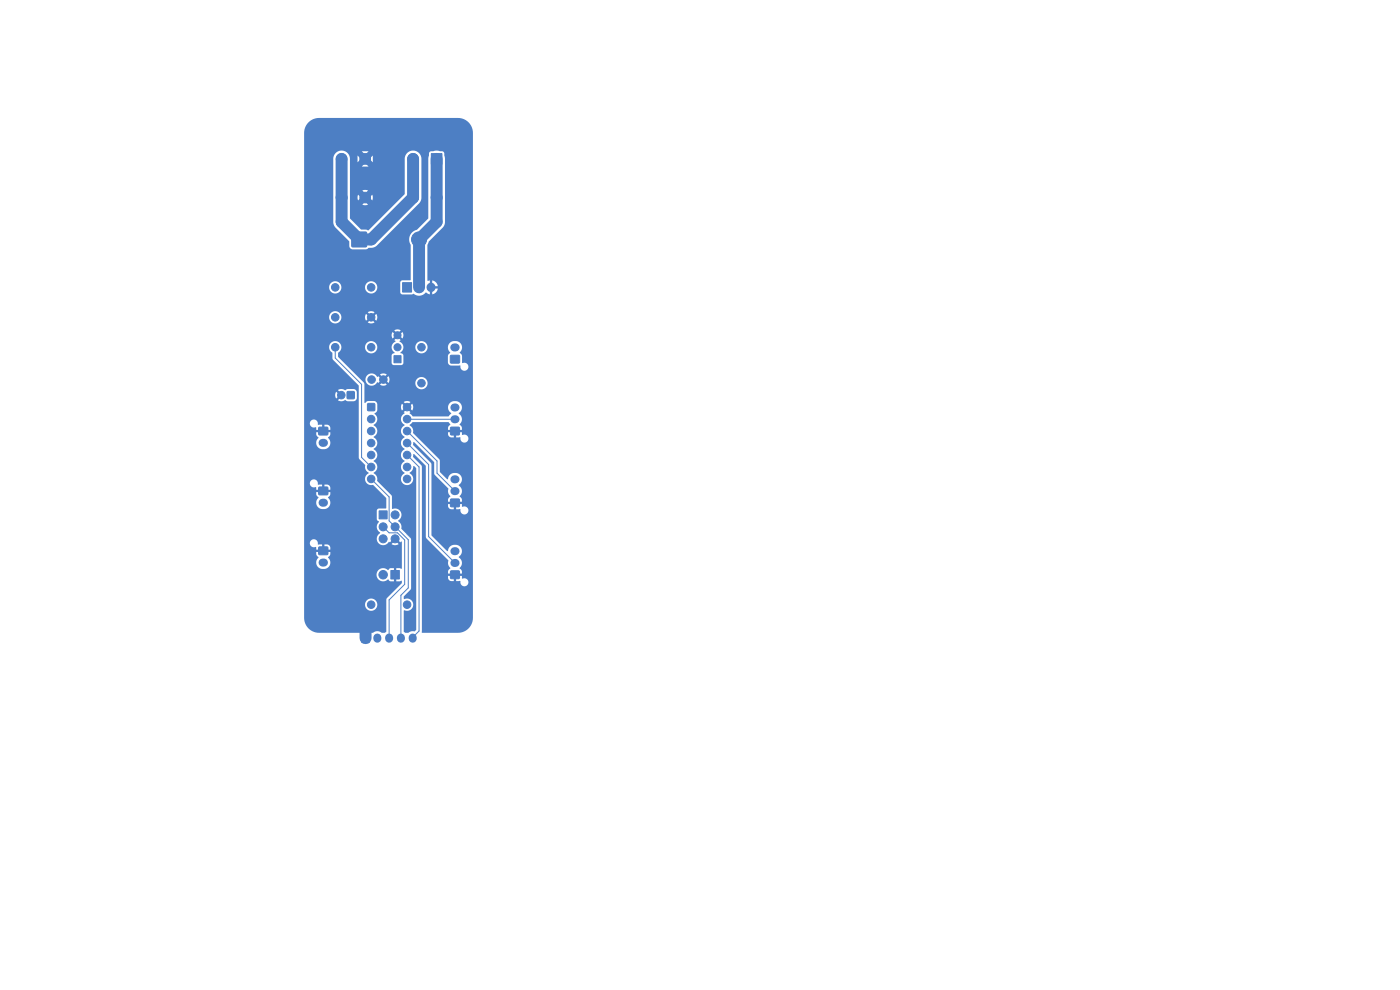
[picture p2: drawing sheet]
<svg xmlns="http://www.w3.org/2000/svg" width="297mm" height="210mm" viewBox="0 0 297 210" stroke-linecap="round" stroke-linejoin="round" font-family="sans-serif">
<g fill="#4d7fc4" stroke="#4d7fc4" stroke-width=".21">
<path d="M74.7 49.3h3v3h-3z"/>
<path d="M73.7 83.1h1.4v1.4h-1.4z"/>
<path d="M95.6 121.1h1.8v1.6h-1.8z"/>
<path d="M67.7 90.7h1.8v1.5h-1.8z"/>
<path d="M78 85.6h1.5v1.5h-1.5z"/>
<path d="M76.3 32.6h2.3v2.2h-2.3z"/>
<path d="M76.8 134.5h1.5v1.8h-1.5z"/>
<path d="M91.5 32.6h2.3v2.2h-2.3z"/>
<path d="M82.9 121h1.8v1.8h-1.8z"/>
<path d="M95.6 75.4h1.8v1.6h-1.8z"/>
<path d="M80.4 108.4h1.7v1.7h-1.7z"/>
<path d="M85.4 60h1.9v2h-1.9z"/>
<path d="M95.6 105.9h1.8v1.6h-1.8z"/>
<path d="M95.6 90.7h1.8v1.5h-1.8z"/>
<path d="M67.7 116.1h1.8v1.5h-1.8z"/>
<path d="M83.6 75.5h1.5v1.5h-1.5z"/>
<path d="M67.7 103.4h1.8v1.5h-1.8z"/>
<circle cx="88.9" cy="50.8" r="1.6"/>
<circle cx="71.1" cy="61" r=".8"/>
<circle cx="78.7" cy="61" r=".8"/>
<circle cx="72.4" cy="83.8" r=".8"/>
<circle cx="78.8" cy="80.5" r=".8"/>
<circle cx="81.3" cy="80.5" r=".8"/>
<circle cx="78.7" cy="88.9" r=".8"/>
<circle cx="78.7" cy="91.4" r=".8"/>
<circle cx="78.7" cy="94" r=".8"/>
<circle cx="78.7" cy="96.5" r=".8"/>
<circle cx="78.7" cy="99.1" r=".8"/>
<circle cx="78.7" cy="101.6" r=".8"/>
<circle cx="86.4" cy="101.6" r=".8"/>
<circle cx="86.4" cy="99.1" r=".8"/>
<circle cx="86.4" cy="96.5" r=".8"/>
<circle cx="86.4" cy="94" r=".8"/>
<circle cx="86.4" cy="91.4" r=".8"/>
<circle cx="86.4" cy="88.9" r=".8"/>
<circle cx="86.4" cy="86.4" r=".8"/>
<circle cx="86.4" cy="128.3" r=".8"/>
<circle cx="78.7" cy="128.3" r=".8"/>
<circle cx="77.5" cy="41.9" r="1.12"/>
<circle cx="72.5" cy="33.7" r="1.13"/>
<circle cx="72.5" cy="41.9" r="1.12"/>
<circle cx="78.7" cy="67.3" r=".8"/>
<circle cx="71.1" cy="67.3" r=".8"/>
<circle cx="92.6" cy="41.9" r="1.12"/>
<circle cx="87.6" cy="33.7" r="1.13"/>
<circle cx="87.6" cy="41.9" r="1.12"/>
<circle cx="81.3" cy="121.9" r=".9"/>
<circle cx="83.8" cy="109.2" r=".85"/>
<circle cx="81.3" cy="111.8" r=".85"/>
<circle cx="83.8" cy="111.8" r=".85"/>
<circle cx="81.3" cy="114.3" r=".85"/>
<circle cx="83.8" cy="114.3" r=".85"/>
<circle cx="71.1" cy="73.7" r=".8"/>
<circle cx="78.7" cy="73.7" r=".8"/>
<circle cx="89.4" cy="73.7" r=".8"/>
<circle cx="89.4" cy="81.3" r=".8"/>
<circle cx="84.3" cy="73.7" r=".75"/>
<circle cx="84.3" cy="71.1" r=".75"/>
</g>
<g fill="none" stroke="#4d7fc4" stroke-width="1.7">
<path d="M96.4 73.7h.3M68.4 93.9h.3M96.4 88.9h.2M96.4 86.4h.2M68.4 119.3h.3M68.4 106.6h.3M96.4 119.4h.2M96.4 116.9h.2M96.4 104.2h.2M96.4 101.7h.2M80 135.2v.3M82.5 135.2v.3"/>
<path d="M85.1 135.2v.3M87.5 135.2v.3"/>
</g>
<path d="M88.9 60.9v.1M91.4 60.9v.1" fill="none" stroke="#4d7fc4" stroke-width="1.9"/>
<path d="M71.1 73.7v2.2l5.6 5.6v15.5l2 2.1M86.4 96.5l2.5 2.6v34.8l-1.4 1.5M86.4 94l4.5 4.6v15.2l5.6 5.6M86.4 91.4l6.3 6.4v2.6l3.8 3.8M86.4 88.9h10.1M78.7 101.6l3.8 3.8v5.1l4.1 4v10.2l-1.5 1.6v9.1M81.3 111.8l1.2 1.2h1.8l1.6 1.6v9.4l-3.4 3.3v8.1" fill="none" stroke="#4d7fc4" stroke-width=".21"/>
<path d="M72.5 33.7v13.4l3.7 3.7h2.5l8.9-8.9v-8.2M92.6 33.7v13.4l-3.7 3.7v10.2M77.5 133.3v2.1" fill="none" stroke="#4d7fc4" stroke-width="2.5"/>
<path d="M65.4 26l.9-.7 1.4-.3h29.5a3.2 3.2 0 0 1 3.1 3.2v102.9a3.2 3.2 0 0 1-3.1 3.1h-7.7v-35.2l-.1-.3-1.7-1.7v-.7l2.6 2.5 .1 15.3 4.7 4.7v.9l.4 .8-.4 .5-.1 .7h1.1v.5h-1.1a.91 .91 0 0 0 .3 .9 .91 .91 0 0 0 1 .2v-1h.5v1h.9a.89 .89 0 0 0 .8 1.1 .89 .89 0 0 0 .9-1.2 .89 .89 0 0 0-1.4-.5v-.5h-1.1v-.5h1.1l-.1-.7-.4-.4a1.57 1.57 0 0 0-.2-2.5 1.42 1.42 0 0 0 .6-1.8 1.42 1.42 0 0 0-1.8-.7 1.63 1.63 0 0 0-1.1 1.3l-3.5-3.3v-15.1l-.1-.3-3.7-3.8v-.6l4.4 4.2 .1 2.6 2.9 3v.2a1.67 1.67 0 0 0 .4 1.5l-.4 .5-.1 .6h1.1v.5h-1.1l.2 .8 .4 .3h.7v-.9h.5v.9h.9a.89 .89 0 0 0 .8 1.1 .89 .89 0 0 0 .9-1.1 .89 .89 0 0 0-1.4-.5v-.6h-1.1v-.5h1.1l-.1-.6-.4-.5a1.57 1.57 0 0 0-.2-2.4 1.42 1.42 0 0 0 .6-1.8 1.42 1.42 0 0 0-1.8-.7 1.63 1.63 0 0 0-1.1 1.3l-1.7-1.6v-2.4l-.1-.3-5.6-5.6a1.47 1.47 0 0 0-.7-1.6l.7-.7h7.5l.4 .5-.4 .5-.1 .7h1.1v.5h-1.1l.2 .8 .4 .3h.7v-1h.5v1h.9a.89 .89 0 0 0 .8 1.1 .89 .89 0 0 0 .9-1.2 .89 .89 0 0 0-1.4-.5v-.5h-1.1v-.5h1.1l-.1-.7-.4-.4a1.57 1.57 0 0 0-.2-2.4 1.43 1.43 0 0 0 .2-2.2 1.43 1.43 0 0 0-2.1 .1 1.43 1.43 0 0 0 .3 2.1l-.6 .6h-7.5l-.7-.6 .2-.3-.7-.6 .4-.4 .6 .7a1.29 1.29 0 0 0 0-1.5l-.6 .7-.4-.3 .6-.8a1.29 1.29 0 0 0-1.4 .1l.7 .7-.3 .3-.8-.6a1.29 1.29 0 0 0 .1 1.4l.7-.7 .3 .4-.7 .6 .2 .3a1.39 1.39 0 0 0 0 2.5 1.42 1.42 0 0 0-.7 1.2 1.42 1.42 0 0 0 .7 1.3 1.42 1.42 0 0 0-.7 1.3 1.42 1.42 0 0 0 .7 1.3 1.42 1.42 0 0 0-.7 1.2 1.42 1.42 0 0 0 .7 1.3 1.42 1.42 0 0 0-.7 1.3 1.42 1.42 0 0 0 .7 1.2 1.34 1.34 0 0 0-.5 2.1 1.34 1.34 0 0 0 2.1 0 1.34 1.34 0 0 0-.5-2.1l.2-.2a1.64 1.64 0 0 0 .6-1.2l.6 .5v34.2l-.4 .3h-.7l-.6 .3h-.6l-.3-.2v-4.5a1.34 1.34 0 0 0 2-1.3 1.34 1.34 0 0 0-2-1.1v-.6l1.5-1.7v-10.4l-2.1-2.3a2.06 2.06 0 0 0-.6-1.7 1.4 1.4 0 0 0 .5-1.8 1.4 1.4 0 0 0-1.8-.7l-.1-2.7-3.1-3.2a1.62 1.62 0 0 0-.7-1.7 1.43 1.43 0 0 0 0-2.5 1.42 1.42 0 0 0 .7-1.3 1.42 1.42 0 0 0-.7-1.3 1.42 1.42 0 0 0 .7-1.2 1.42 1.42 0 0 0-.7-1.3 1.42 1.42 0 0 0 .7-1.3 1.42 1.42 0 0 0-.7-1.2 1.44 1.44 0 0 0 .1-2.5l.6-.6v-1.3l-.1-.5-.5-.2h-1.3l-.6 .4-.2-.1v-3.9l-.9-1.1h1.1a1.35 1.35 0 0 0 1 1.4 1.35 1.35 0 0 0 1.6-.7l.2 .1 .6-.6 .4 .3-.7 .7a1.29 1.29 0 0 0 1.5 0l-.7-.7 .3-.3 .7 .6h5.7a1.3 1.3 0 0 0 1.8 1.3 1.3 1.3 0 0 0 .4-2.2 1.3 1.3 0 0 0-2.2 .7v.2h-5.6a1.29 1.29 0 0 0-.1-1.4l-.7 .7-.3-.4 .6-.7a1.29 1.29 0 0 0-1.4 0l.7 .7-.4 .4-.6-.7-.3 .1a1.31 1.31 0 0 0-1.4-.7 1.31 1.31 0 0 0-1.1 1.2h-1.1l-4.6-4.7v-.9a1.3 1.3 0 0 0 .6-1.2h5v.2a1.3 1.3 0 0 0 1.4 1.2 1.3 1.3 0 0 0 1.2-1.4h3.1l.2 .7 .4 .5-.5 .3-.1 .3v1.7l.4 .3h1.7l.3-.2 .1-1.9-.3-.3-.3-.1v-.2a1.25 1.25 0 0 0 .6-1.1h2.5v.2a1.3 1.3 0 0 0 1.4 1.2 1.3 1.3 0 0 0 1.2-1.4h4.3l.1 .6 .4 .6-.5 .6v1.5l.2 .4 .4 .2h2.1a.89 .89 0 0 0 .8 1.1 .89 .89 0 0 0 .9-1.1 .89 .89 0 0 0-1.3-.5l-.1-1.6-.5-.6a1.38 1.38 0 0 0 .5-1.5 1.38 1.38 0 0 0-1.2-1 1.44 1.44 0 0 0-1.8 1.3h-4.3a1.3 1.3 0 0 0-1.3-1.2 1.3 1.3 0 0 0-1.3 1.2h-2.5l-.3-.8-.5-.3 .2-.3-.6-.7 .3-.3 .7 .6a1.24 1.24 0 0 0 0-1.4l-.7 .7-.3-.4 .6-.6a1.24 1.24 0 0 0-1.4 0l.7 .6-.4 .4-.6-.6a1.24 1.24 0 0 0 0 1.3l.6-.6 .4 .3-.7 .7 .3 .3-.5 .3-.3 .8h-3.1a1.3 1.3 0 0 0-1.3-1.2 1.3 1.3 0 0 0-1.3 1.2h-5v-.2a1.33 1.33 0 0 0-2.1-.7 1.33 1.33 0 0 0 .2 2.2l.1 1.4 5.5 5.5v15.3l1.3 1.5a1.62 1.62 0 0 0 .8 1.7 1.37 1.37 0 0 0-.7 1.8 1.37 1.37 0 0 0 1.7 .8l2.7 2.8v2.1l-1.6 .1-.4 .4v1.9l.5 .5a1.49 1.49 0 0 0 .2 2.3 1.4 1.4 0 0 0-.3 2.3 1.4 1.4 0 0 0 2.3-.4l.1 .2 .6-.7 .4 .4-.6 .7a1.34 1.34 0 0 0 1.5-.1l-.7-.6 .4-.4 .6 .7 .2-.2 .2 .1-.1 5.6-1.1-.1v1h-.5v-1h-.8l-.5 .4a1.44 1.44 0 0 0-2 0 1.44 1.44 0 0 0 0 2.1 1.44 1.44 0 0 0 2.1-.1l.4 .4h.8v-1h.5v1l1.1-.1 .1 .5-3.3 3.3-.1 7.1-.3 .1h-.6l-1.1-.3-.8 .3h-11.4a3.2 3.2 0 0 1-3.2-3.1v-2.9h12.9a1.3 1.3 0 0 0 1.8 1.3 1.3 1.3 0 0 0 .4-2.2 1.3 1.3 0 0 0-2.1 .7l-.1 .2h-12.9v-13h1.2a.93 .93 0 0 0 1.3 .8l.1 .6h1v.5h-1v.7l.5 .4a1.44 1.44 0 0 0-.5 1.5 1.44 1.44 0 0 0 1.2 1 1.4 1.4 0 0 0 1.6-.7 1.4 1.4 0 0 0-.3-1.7l.4-.5 .1-.7h-1.1v-.5h1.1a.83 .83 0 0 0-.7-1.1h-.6v.9h-.5v-.9h-.8a.93 .93 0 0 0-.6-1 .93 .93 0 0 0-1.1 .3l-.1 .4h-1.2v-12.7h1.2v.1a.94 .94 0 0 0 1.3 .7l.1 .6h1v.5h-1v.7l.5 .4a1.44 1.44 0 0 0-.5 1.5 1.44 1.44 0 0 0 1.2 1 1.4 1.4 0 0 0 1.6-.7 1.4 1.4 0 0 0-.3-1.7l.4-.5 .1-.7h-1.1v-.5h1.1a.83 .83 0 0 0-.7-1.1h-.6v.9h-.5v-.9h-.8a.93 .93 0 0 0-.6-1 .93 .93 0 0 0-1.1 .3l-.1 .4h-1.2v-12.7h1.2v.1a.96 .96 0 0 0 1.3 .7l.1 .6h1v.5h-1v.7l.5 .4a1.44 1.44 0 0 0-.5 1.5 1.44 1.44 0 0 0 1.2 1 1.4 1.4 0 0 0 1.6-.7 1.4 1.4 0 0 0-.3-1.7l.4-.5 .1-.7h-1.1v-.5h1.1a.83 .83 0 0 0-.7-1.1h-.6v.9h-.5v-.9h-.8a.92 .92 0 0 0-.6-1 .92 .92 0 0 0-1.1 .5l-.1 .2h-1.2v-6.1h6.6l.2 .8 .7-.6 .4 .3-.7 .7a1.74 1.74 0 0 0 1.6 0l.4 .2h1.4l.4-.3 .2-.3v-1.3l-.2-.4-.4-.3h-1.4a.63 .63 0 0 1-1 .1h-.6l-.4 .1 .7 .7-.4 .4-.7-.7-.2 .6h-6.6v-16.5h5.3a1.3 1.3 0 0 0 1.3 1.4 1.3 1.3 0 0 0 1.3-1.4h5l.3 .8 .6-.6 .4 .3-.6 .7a1.29 1.29 0 0 0 1.4 0l-.7-.7 .3-.3 .8 .6a1.29 1.29 0 0 0-.1-1.4l-.7 .7-.3-.4 .6-.7a1.29 1.29 0 0 0-1.4 0l.7 .7-.4 .4-.6-.7-.3 .6h-5a1.3 1.3 0 0 0-1.3-1.2 1.3 1.3 0 0 0-1.3 1.2h-5.3v-6.3h5.3v.2a1.3 1.3 0 0 0 1.4 1.2 1.3 1.3 0 0 0 1.2-1.4h5v.2a1.3 1.3 0 0 0 2 1 1.3 1.3 0 0 0 .1-2.2h5.4v2.1l.1 .3 .4 .2h2a.48 .48 0 0 1 .7 .1 1.95 1.95 0 0 0 2.3-.6l.8 .4v-.9h.5l.1 .9a1.44 1.44 0 0 0 1.1-1.2h-1v-.5h1v-.1a1.44 1.44 0 0 0-1.2-1.1v1h-.5v-1l-.4 .1-.1-.1v-7.5l.3-.8 3-3 .4-1v-13.6l-.2-1.1-.3-.4-1.6-.1-1 .1-.3 .4-.1 1.1v12.7l-2.5 2.5a2.12 2.12 0 0 0-1.3 3.2v7.4l-1.8 .1-.4 .4h-5.4a1.3 1.3 0 0 0-2.1 1h-5v-.2a1.3 1.3 0 0 0-1.3-1 1.3 1.3 0 0 0-1.3 1.2h-5.3v-13.9h6.2l.1 .6 .3 .6 3 3v1.1l.3 .4 .4 .2h2.8l.6-.3h.4a1.78 1.78 0 0 0 1.5-.6l9.1-9.3 .2-.7v-8.5a1.77 1.77 0 0 0-1.8-1.6 1.77 1.77 0 0 0-1.7 1.7l-.1 7.6-7.7 7.7-.4-.2h-1.1l-2.4-2.4v-2.9l3.1 .1 .8-.1-.6-.6-.6 .6h-2.7v-1.6h1.6l.2 .7 .5-.7h.2a.75 .75 0 0 0 .7 .9 .75 .75 0 0 0 .8-.8l.8 .6 .1-.5-.1-.7-.6 .6-.2-.1a.75 .75 0 0 0-.7-.6 .75 .75 0 0 0-.8 .6h-.2l-.5-.5-.2 .5h-1.6v-1.4h2.7l.6 .6 .6-.6-.5-.1-3.4 .1v-5.1h4l-.7-.7-.8 .7h-2.5v-.9h1.6l.7-.8h.2a.75 .75 0 0 0 .7 .9 .75 .75 0 0 0 .8-.8l.9 .7v-1.4l-.7 .7-.2-.1a.75 .75 0 0 0-.7-.6 .75 .75 0 0 0-.8 .6h-.2l-.7-.6v1.4h-1.6v-.9a1.75 1.75 0 0 0-1-1.4h3.5l.8 .7 .7-.7-5.2-.1a1.77 1.77 0 0 0-2.3 1.6v13.4h-6.2v-18.8l.2-1.1z" fill="#4d7fc4"/>
</svg>
